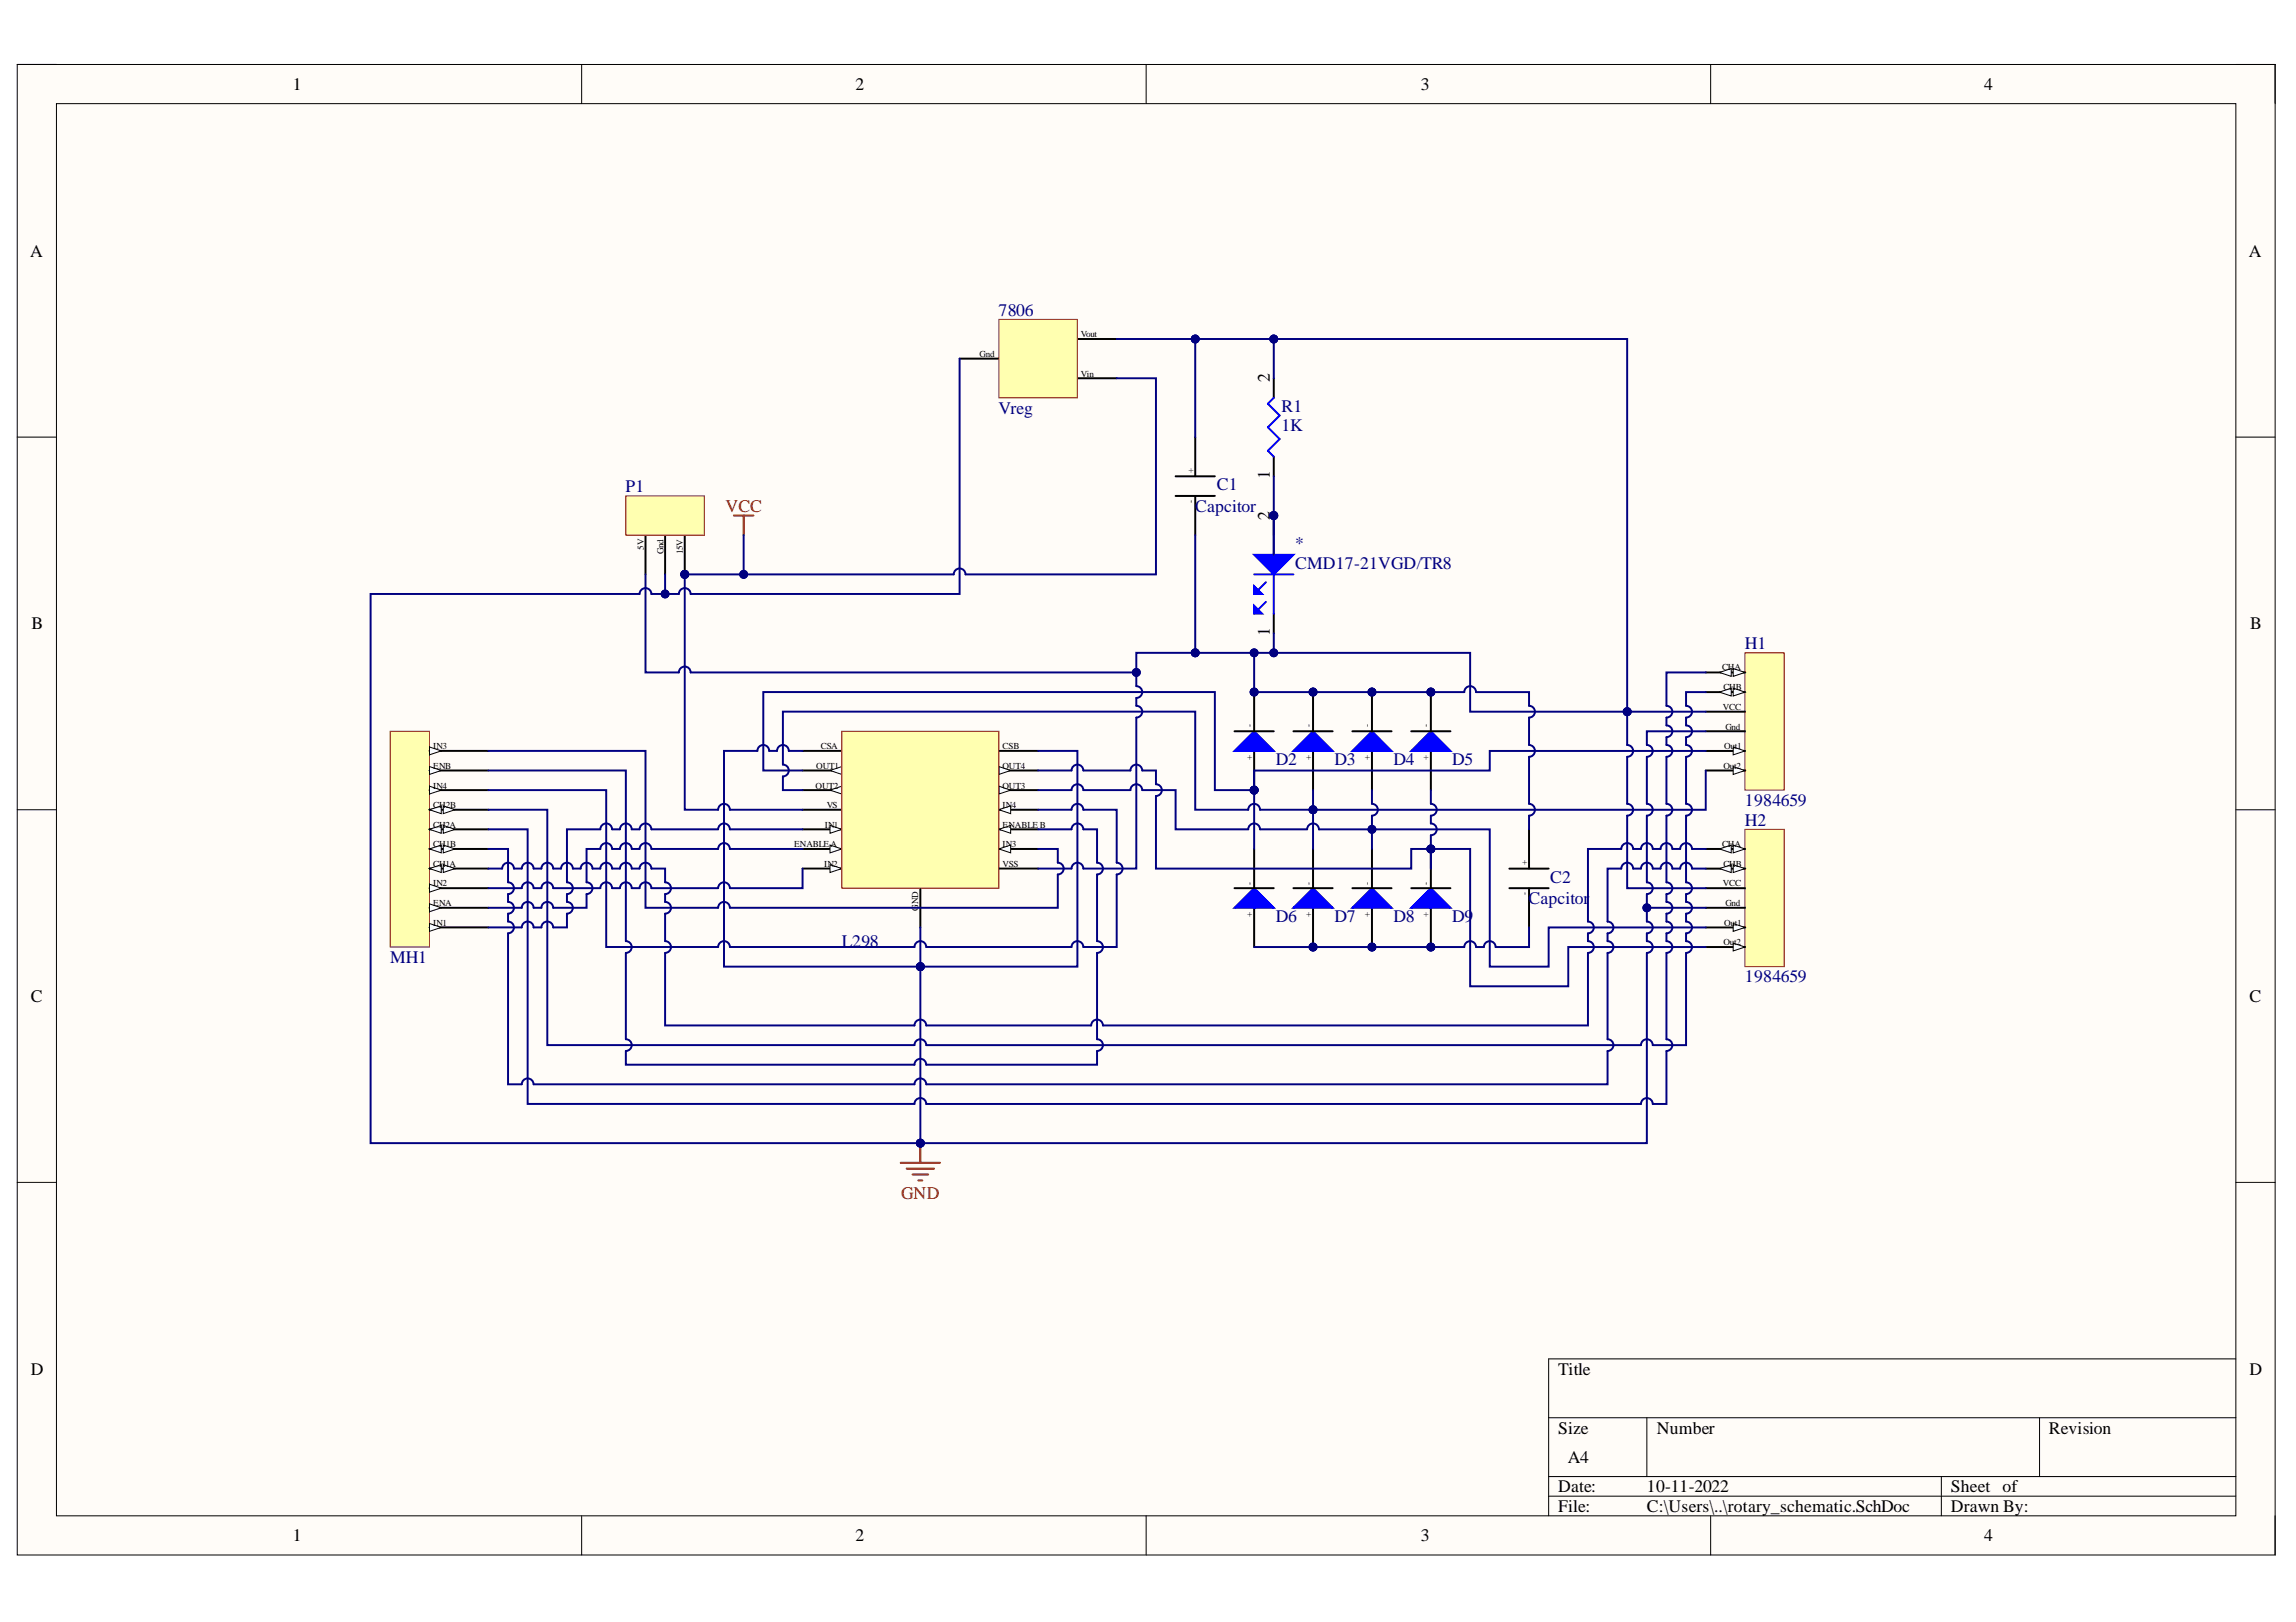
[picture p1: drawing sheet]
<svg xmlns="http://www.w3.org/2000/svg" width="297mm" height="210mm" viewBox="0 0 297 210" stroke-linecap="round" stroke-linejoin="round" font-family="sans-serif">
<defs><g id="words">
<g font-size="2.3">
<text x="37.9" y="11.6">1</text>
<text x="110.7" y="11.6">2</text>
<text x="183.8" y="11.6">3</text>
<text x="256.7" y="11.6">4</text>
<text x="3.9" y="33.3">A</text>
<text x="290.9" y="33.3">A</text>
<text x="164.3" y="49.4" transform="rotate(-90 164.3 49.4)">2</text>
<text x="164.3" y="62" transform="rotate(-90 164.3 62)">1</text>
<text x="164.3" y="67.2" transform="rotate(-90 164.3 67.2)">2</text>
<text x="4.1" y="81.4">B</text>
<text x="164.3" y="82.3" transform="rotate(-90 164.3 82.3)">1</text>
<text x="291.1" y="81.4">B</text>
<text x="4" y="129.7">C</text>
<text x="291" y="129.7">C</text>
<text x="4" y="177.9">D</text>
<text x="201.6" y="177.9">Title</text>
<text x="291" y="177.9">D</text>
<text x="201.6" y="185.5">Size</text>
<text x="214.3" y="185.5">Number</text>
<text x="265.1" y="185.5">Revision</text>
<text x="202.8" y="189.3">A4</text>
<text x="201.6" y="193.1">Date:</text>
<text x="201.6" y="195.7">File:</text>
<text x="213.1" y="193.1">10-11-2022</text>
<text x="213.1" y="195.7">C:\Users\..\rotary_schematic.SchDoc</text>
<text x="252.4" y="193.1">Sheet of</text>
<text x="252.4" y="195.7">Drawn By:</text>
<text x="37.9" y="199.5">1</text>
<text x="110.7" y="199.5">2</text>
<text x="183.8" y="199.5">3</text>
<text x="256.7" y="199.5">4</text>
</g>
<g font-size="2.3" fill="#000080">
<text x="129.2" y="40.9">7806</text>
<text x="129.2" y="53.6">Vreg</text>
<text x="165.8" y="53.3">R1</text>
<text x="165.8" y="55.8">1K</text>
<text x="80.9" y="63.7">P1</text>
<text x="157.4" y="63.4">C1</text>
<text x="154.6" y="66.2">Capcitor</text>
<text x="167.6" y="71">*</text>
<text x="167.6" y="73.6">CMD17-21VGD/TR8</text>
<text x="225.7" y="84">H1</text>
<text x="165" y="99">D2</text>
<text x="172.7" y="99">D3</text>
<text x="180.3" y="99">D4</text>
<text x="187.9" y="99">D5</text>
<text x="225.7" y="104.3">1984659</text>
<text x="225.7" y="106.9">H2</text>
<text x="165" y="119.3">D6</text>
<text x="172.7" y="119.3">D7</text>
<text x="180.3" y="119.3">D8</text>
<text x="187.9" y="119.3">D9</text>
<text x="197.8" y="117">Capcitor</text>
<text x="200.6" y="114.2">C2</text>
<text x="50.5" y="124.6">MH1</text>
<text x="108.9" y="122.6">L298</text>
<text x="225.7" y="127.1">1984659</text>
</g>
<g font-size="2.3" fill="#800000">
<text x="93.9" y="66.2">VCC</text>
<text x="116.6" y="155.1">GND</text>
</g>
<g font-size="1.2">
<text x="126.7" y="46.2">Gnd</text>
<text x="139.8" y="43.7">Vout</text>
<text x="139.8" y="48.7">Vin</text>
<text x="154.4" y="65" transform="rotate(-90 154.4 65)">-</text>
<text x="154.4" y="61.2" transform="rotate(-90 154.4 61.2)">+</text>
<text x="83.3" y="71.1" transform="rotate(-90 83.3 71.1)">5V</text>
<text x="85.8" y="71.7" transform="rotate(-90 85.8 71.7)">Gnd</text>
<text x="88.4" y="71.7" transform="rotate(-90 88.4 71.7)">15V</text>
<text x="222.8" y="86.8">CHA</text>
<text x="223" y="89.3">CHB</text>
<text x="162" y="94.1" transform="rotate(-90 162 94.1)">-</text>
<text x="169.6" y="94.1" transform="rotate(-90 169.6 94.1)">-</text>
<text x="177.2" y="94.1" transform="rotate(-90 177.2 94.1)">-</text>
<text x="184.8" y="94.1" transform="rotate(-90 184.8 94.1)">-</text>
<text x="222.9" y="91.8">VCC</text>
<text x="223.2" y="94.4">Gnd</text>
<text x="56.1" y="99.5">ENB</text>
<text x="56.1" y="97">IN3</text>
<text x="105.6" y="99.5">OUT1</text>
<text x="106.2" y="97">CSA</text>
<text x="129.7" y="99.5">OUT4</text>
<text x="129.7" y="97">CSB</text>
<text x="162" y="98.3" transform="rotate(-90 162 98.3)">+</text>
<text x="169.6" y="98.3" transform="rotate(-90 169.6 98.3)">+</text>
<text x="177.2" y="98.3" transform="rotate(-90 177.2 98.3)">+</text>
<text x="184.8" y="98.3" transform="rotate(-90 184.8 98.3)">+</text>
<text x="223" y="99.5">Out2</text>
<text x="223" y="97">Out1</text>
<text x="56.1" y="107.1">CH2A</text>
<text x="56.1" y="104.6">CH2B</text>
<text x="56.1" y="102">IN4</text>
<text x="105.5" y="102">OUT2</text>
<text x="106.7" y="107.1">IN1</text>
<text x="107" y="104.6">VS</text>
<text x="129.7" y="107.1">ENABLE B</text>
<text x="129.7" y="104.6">IN4</text>
<text x="129.7" y="102">OUT3</text>
<text x="56.1" y="112.2">CH1A</text>
<text x="56.1" y="109.7">CH1B</text>
<text x="102.7" y="109.7">ENABLE A</text>
<text x="106.6" y="112.2">IN2</text>
<text x="129.7" y="112.2">VSS</text>
<text x="129.7" y="109.7">IN3</text>
<text x="197.6" y="111.9" transform="rotate(-90 197.6 111.9)">+</text>
<text x="222.8" y="109.7">CHA</text>
<text x="223" y="112.2">CHB</text>
<text x="56.1" y="119.8">IN1</text>
<text x="56.1" y="117.3">ENA</text>
<text x="56.1" y="114.7">IN2</text>
<text x="118.8" y="117.8" transform="rotate(-90 118.8 117.8)">GND</text>
<text x="162" y="118.6" transform="rotate(-90 162 118.6)">+</text>
<text x="162" y="114.5" transform="rotate(-90 162 114.5)">-</text>
<text x="169.6" y="118.6" transform="rotate(-90 169.6 118.6)">+</text>
<text x="169.6" y="114.5" transform="rotate(-90 169.6 114.5)">-</text>
<text x="177.2" y="118.6" transform="rotate(-90 177.2 118.6)">+</text>
<text x="177.2" y="114.5" transform="rotate(-90 177.2 114.5)">-</text>
<text x="184.8" y="118.6" transform="rotate(-90 184.8 118.6)">+</text>
<text x="184.8" y="114.5" transform="rotate(-90 184.8 114.5)">-</text>
<text x="197.6" y="115.8" transform="rotate(-90 197.6 115.8)">-</text>
<text x="222.9" y="114.7">VCC</text>
<text x="223" y="119.8">Out1</text>
<text x="223.2" y="117.3">Gnd</text>
<text x="223" y="122.3">Out2</text>
</g>
</g></defs>
<path d="M2.2 8.3h292.1v192.9h-292.1z" fill-rule="evenodd" fill="#fffcf8"/>
<path d="M2.2 8.3h292.1v192.9h-292.1z" fill="none" stroke="#000" stroke-width=".13"/>
<path d="M7.3 13.4h282v182.8h-282z" fill-rule="evenodd" fill="#fffcf8"/>
<g fill="none" stroke="#000" stroke-width=".13">
<path d="M2.2 8.3h5.1M7.3 13.4h282v182.8h-282zM75.2 8.3v5.1M148.3 8.3v5.1M221.3 8.3v5.1M289.3 8.3h5v5.1M2.2 56.6h5.1M289.3 56.6h5M2.2 104.8h5.1M289.3 104.8h5M2.2 153h5.1M289.3 153h5"/>
<path d="M289.3 175.9h-88.9v20.3M75.2 196.2v5M148.3 196.2v5M200.4 183.5h88.9M200.4 191.1h88.9M200.4 193.6h88.9M213.1 183.5v7.6M221.3 196.2v5M251.2 191.1v5.1M263.9 183.5v7.6M294.3 196.2v5"/>
</g>
<path d="M103.8 97.2h5.1M103.8 99.7h5.1" fill="none" stroke="#000" stroke-width=".25"/>
<path d="M107.4 99.7l1.5-.5v1z" fill="#f8fcff"/>
<path d="M107.4 99.7l1.5-.5v1z" fill="none" stroke="#000" stroke-width=".13"/>
<path d="M103.8 102.2h5.1" fill="none" stroke="#000" stroke-width=".25"/>
<path d="M107.4 102.2l1.5-.5v1.1z" fill="#f8fcff"/>
<path d="M107.4 102.2l1.5-.5v1.1z" fill="none" stroke="#000" stroke-width=".13"/>
<path d="M103.8 104.8h5.1M103.8 107.3h5.1" fill="none" stroke="#000" stroke-width=".25"/>
<path d="M107.4 106.8l1.5 .5-1.5 .5z" fill="#f8fcff"/>
<path d="M107.4 106.8l1.5 .5-1.5 .5z" fill="none" stroke="#000" stroke-width=".13"/>
<path d="M103.8 109.9h5.1" fill="none" stroke="#000" stroke-width=".25"/>
<path d="M107.4 109.4l1.5 .5-1.5 .5z" fill="#f8fcff"/>
<path d="M107.4 109.4l1.5 .5-1.5 .5z" fill="none" stroke="#000" stroke-width=".13"/>
<path d="M103.8 112.4h5.1" fill="none" stroke="#000" stroke-width=".25"/>
<path d="M107.4 111.9l1.5 .5-1.5 .5z" fill="#f8fcff"/>
<path d="M107.4 111.9l1.5 .5-1.5 .5z" fill="none" stroke="#000" stroke-width=".13"/>
<path d="M119.1 114.9v5.1M129.2 112.4h5.1M129.2 109.9h5.1" fill="none" stroke="#000" stroke-width=".25"/>
<path d="M129.2 109.9l1.6-.5v1z" fill="#f8fcff"/>
<path d="M129.2 109.9l1.6-.5v1z" fill="none" stroke="#000" stroke-width=".13"/>
<path d="M129.2 107.3h5.1" fill="none" stroke="#000" stroke-width=".25"/>
<path d="M129.2 107.3l1.6-.5v1z" fill="#f8fcff"/>
<path d="M129.2 107.3l1.6-.5v1z" fill="none" stroke="#000" stroke-width=".13"/>
<path d="M129.2 104.8h5.1" fill="none" stroke="#000" stroke-width=".25"/>
<path d="M129.2 104.8l1.6-.5v1z" fill="#f8fcff"/>
<path d="M129.2 104.8l1.6-.5v1z" fill="none" stroke="#000" stroke-width=".13"/>
<path d="M129.2 102.2h5.1" fill="none" stroke="#000" stroke-width=".25"/>
<path d="M129.2 101.7l1.6 .5-1.6 .6z" fill="#f8fcff"/>
<path d="M129.2 101.7l1.6 .5-1.6 .6z" fill="none" stroke="#000" stroke-width=".13"/>
<path d="M129.2 99.7h5.1" fill="none" stroke="#000" stroke-width=".25"/>
<path d="M129.2 99.2l1.6 .5-1.6 .5z" fill="#f8fcff"/>
<path d="M129.2 99.2l1.6 .5-1.6 .5z" fill="none" stroke="#000" stroke-width=".13"/>
<path d="M129.2 97.2h5.1" fill="none" stroke="#000" stroke-width=".25"/>
<path d="M108.9 94.6h20.3v20.3h-20.3z" fill-rule="evenodd" fill="#ffffb0"/>
<path d="M108.9 94.6h20.3v20.3h-20.3z" fill="none" stroke="#800000" stroke-width=".13"/>
<path d="M225.7 84.5h5.1v17.7h-5.1z" fill-rule="evenodd" fill="#ffffb0"/>
<path d="M225.7 84.5h5.1v17.7h-5.1z" fill="none" stroke="#800000" stroke-width=".13"/>
<path d="M220.7 87h5" fill="none" stroke="#000" stroke-width=".25"/>
<path d="M224.2 86.5l1.5 .5-1.5 .5z" fill="#f8fcff"/>
<path d="M224.2 86.5l1.5 .5-1.5 .5z" fill="none" stroke="#000" stroke-width=".13"/>
<path d="M222.5 87l1.5-.5v1z" fill="#f8fcff"/>
<path d="M222.5 87l1.5-.5v1z" fill="none" stroke="#000" stroke-width=".13"/>
<path d="M220.7 89.6h5" fill="none" stroke="#000" stroke-width=".25"/>
<path d="M224.2 89l1.5 .6-1.5 .5z" fill="#f8fcff"/>
<path d="M224.2 89l1.5 .6-1.5 .5z" fill="none" stroke="#000" stroke-width=".13"/>
<path d="M222.5 89.6l1.5-.6v1.1z" fill="#f8fcff"/>
<path d="M222.5 89.6l1.5-.6v1.1z" fill="none" stroke="#000" stroke-width=".13"/>
<path d="M220.7 92.1h5M220.7 94.6h5M220.7 97.2h5" fill="none" stroke="#000" stroke-width=".25"/>
<path d="M224.2 96.7l1.5 .5-1.5 .5z" fill="#f8fcff"/>
<path d="M224.2 96.7l1.5 .5-1.5 .5z" fill="none" stroke="#000" stroke-width=".13"/>
<path d="M220.7 99.7h5" fill="none" stroke="#000" stroke-width=".25"/>
<path d="M224.2 99.2l1.5 .5-1.5 .5z" fill="#f8fcff"/>
<path d="M224.2 99.2l1.5 .5-1.5 .5z" fill="none" stroke="#000" stroke-width=".13"/>
<path d="M154.6 56.6v5M152.1 61.6h5.1M152.1 64.2h5.1M154.6 64.2v5.1" fill="none" stroke="#000" stroke-width=".25"/>
<path d="M50.5 94.6h5.1v28h-5.1z" fill-rule="evenodd" fill="#ffffb0"/>
<path d="M50.5 94.6h5.1v28h-5.1z" fill="none" stroke="#800000" stroke-width=".13"/>
<path d="M55.6 120h7.6" fill="none" stroke="#000" stroke-width=".25"/>
<path d="M55.6 119.5l1.5 .5-1.5 .5z" fill="#f8fcff"/>
<path d="M55.6 119.5l1.5 .5-1.5 .5z" fill="none" stroke="#000" stroke-width=".13"/>
<path d="M55.6 117.5h7.6" fill="none" stroke="#000" stroke-width=".25"/>
<path d="M55.6 117l1.5 .5-1.5 .5z" fill="#f8fcff"/>
<path d="M55.6 117l1.5 .5-1.5 .5z" fill="none" stroke="#000" stroke-width=".13"/>
<path d="M55.6 114.9h7.6" fill="none" stroke="#000" stroke-width=".25"/>
<path d="M55.6 114.4l1.5 .5-1.5 .5z" fill="#f8fcff"/>
<path d="M55.6 114.4l1.5 .5-1.5 .5z" fill="none" stroke="#000" stroke-width=".13"/>
<path d="M55.6 112.4h7.6" fill="none" stroke="#000" stroke-width=".25"/>
<path d="M55.6 112.4l1.5-.5v1z" fill="#f8fcff"/>
<path d="M55.6 112.4l1.5-.5v1z" fill="none" stroke="#000" stroke-width=".13"/>
<path d="M57.3 111.9l1.6 .5-1.6 .5z" fill="#f8fcff"/>
<path d="M57.3 111.9l1.6 .5-1.6 .5z" fill="none" stroke="#000" stroke-width=".13"/>
<path d="M55.6 109.9h7.6" fill="none" stroke="#000" stroke-width=".25"/>
<path d="M55.6 109.9l1.5-.5v1z" fill="#f8fcff"/>
<path d="M55.6 109.9l1.5-.5v1z" fill="none" stroke="#000" stroke-width=".13"/>
<path d="M57.3 109.4l1.6 .5-1.6 .5z" fill="#f8fcff"/>
<path d="M57.3 109.4l1.6 .5-1.6 .5z" fill="none" stroke="#000" stroke-width=".13"/>
<path d="M55.6 107.3h7.6" fill="none" stroke="#000" stroke-width=".25"/>
<path d="M55.6 107.3l1.5-.5v1z" fill="#f8fcff"/>
<path d="M55.6 107.3l1.5-.5v1z" fill="none" stroke="#000" stroke-width=".13"/>
<path d="M57.3 106.8l1.6 .5-1.6 .5z" fill="#f8fcff"/>
<path d="M57.3 106.8l1.6 .5-1.6 .5z" fill="none" stroke="#000" stroke-width=".13"/>
<path d="M55.6 104.8h7.6" fill="none" stroke="#000" stroke-width=".25"/>
<path d="M55.6 104.8l1.5-.5v1z" fill="#f8fcff"/>
<path d="M55.6 104.8l1.5-.5v1z" fill="none" stroke="#000" stroke-width=".13"/>
<path d="M57.3 104.3l1.6 .5-1.6 .5z" fill="#f8fcff"/>
<path d="M57.3 104.3l1.6 .5-1.6 .5z" fill="none" stroke="#000" stroke-width=".13"/>
<path d="M55.6 102.2h7.6" fill="none" stroke="#000" stroke-width=".25"/>
<path d="M55.6 101.7l1.5 .5-1.5 .6z" fill="#f8fcff"/>
<path d="M55.6 101.7l1.5 .5-1.5 .6z" fill="none" stroke="#000" stroke-width=".13"/>
<path d="M55.6 99.7h7.6" fill="none" stroke="#000" stroke-width=".25"/>
<path d="M55.6 99.2l1.5 .5-1.5 .5z" fill="#f8fcff"/>
<path d="M55.6 99.2l1.5 .5-1.5 .5z" fill="none" stroke="#000" stroke-width=".13"/>
<path d="M55.6 97.2h7.6" fill="none" stroke="#000" stroke-width=".25"/>
<path d="M55.6 96.7l1.5 .5-1.5 .5z" fill="#f8fcff"/>
<path d="M55.6 96.7l1.5 .5-1.5 .5z" fill="none" stroke="#000" stroke-width=".13"/>
<path d="M164.8 48.9v2.6M164.8 59.1v2.5" fill="none" stroke="#000" stroke-width=".25"/>
<path d="M164.8 51.5l-.8 .7 1.5 1.6-1.5 1.5 1.5 1.5-1.5 1.5 .8 .8" fill="none" stroke="#00f" stroke-width=".25"/>
<path d="M225.7 107.3h5.1v17.8h-5.1z" fill-rule="evenodd" fill="#ffffb0"/>
<path d="M225.7 107.3h5.1v17.8h-5.1z" fill="none" stroke="#800000" stroke-width=".13"/>
<path d="M220.7 109.9h5" fill="none" stroke="#000" stroke-width=".25"/>
<path d="M224.2 109.4l1.5 .5-1.5 .5z" fill="#f8fcff"/>
<path d="M224.2 109.4l1.5 .5-1.5 .5z" fill="none" stroke="#000" stroke-width=".13"/>
<path d="M222.5 109.9l1.5-.5v1z" fill="#f8fcff"/>
<path d="M222.5 109.9l1.5-.5v1z" fill="none" stroke="#000" stroke-width=".13"/>
<path d="M220.7 112.4h5" fill="none" stroke="#000" stroke-width=".25"/>
<path d="M224.2 111.9l1.5 .5-1.5 .5z" fill="#f8fcff"/>
<path d="M224.2 111.9l1.5 .5-1.5 .5z" fill="none" stroke="#000" stroke-width=".13"/>
<path d="M222.5 112.4l1.5-.5v1z" fill="#f8fcff"/>
<path d="M222.5 112.4l1.5-.5v1z" fill="none" stroke="#000" stroke-width=".13"/>
<path d="M220.7 114.9h5M220.7 117.5h5M220.7 120h5" fill="none" stroke="#000" stroke-width=".25"/>
<path d="M224.2 119.5l1.5 .5-1.5 .5z" fill="#f8fcff"/>
<path d="M224.2 119.5l1.5 .5-1.5 .5z" fill="none" stroke="#000" stroke-width=".13"/>
<path d="M220.7 122.6h5" fill="none" stroke="#000" stroke-width=".25"/>
<path d="M224.2 122l1.5 .6-1.5 .5z" fill="#f8fcff"/>
<path d="M224.2 122l1.5 .6-1.5 .5z" fill="none" stroke="#000" stroke-width=".13"/>
<path d="M195.3 112.4h5.1M195.3 114.9h5.1M197.8 107.3v5.1M197.8 114.9v5.1" fill="none" stroke="#000" stroke-width=".25"/>
<circle cx="169.9" cy="89.6" r=".51" fill="#000080"/>
<circle cx="169.9" cy="89.6" r=".51" fill="none" stroke="#000080" stroke-width=".13"/>
<path d="M169.9 97.2v5" fill="none" stroke="#000" stroke-width=".25"/>
<path d="M167.3 97.2l2.6-2.6 2.5 2.6z" fill="#00f"/>
<path d="M167.3 97.2l2.6-2.6 2.5 2.6z" fill="none" stroke="#00f" stroke-width=".25"/>
<path d="M169.9 89.6v5" fill="none" stroke="#000" stroke-width=".25"/>
<circle cx="169.9" cy="89.6" r=".51" fill="#000080"/>
<circle cx="169.9" cy="89.6" r=".51" fill="none" stroke="#000080" stroke-width=".13"/>
<path d="M167.3 94.6h5.1" fill="none" stroke="#000" stroke-width=".25"/>
<circle cx="177.5" cy="89.6" r=".51" fill="#000080"/>
<circle cx="177.5" cy="89.6" r=".51" fill="none" stroke="#000080" stroke-width=".13"/>
<path d="M177.5 97.2v5" fill="none" stroke="#000" stroke-width=".25"/>
<path d="M177.5 94.6l2.5 2.6h-5z" fill="#00f"/>
<path d="M177.5 94.6l2.5 2.6h-5z" fill="none" stroke="#00f" stroke-width=".25"/>
<path d="M177.5 89.6v5" fill="none" stroke="#000" stroke-width=".25"/>
<circle cx="177.5" cy="89.6" r=".51" fill="#000080"/>
<circle cx="177.5" cy="89.6" r=".51" fill="none" stroke="#000080" stroke-width=".13"/>
<path d="M175 94.6h5" fill="none" stroke="#000" stroke-width=".25"/>
<circle cx="185.1" cy="89.6" r=".51" fill="#000080"/>
<circle cx="185.1" cy="89.6" r=".51" fill="none" stroke="#000080" stroke-width=".13"/>
<path d="M185.1 97.2v5" fill="none" stroke="#000" stroke-width=".25"/>
<path d="M185.1 94.6l2.5 2.6h-5z" fill="#00f"/>
<path d="M185.1 94.6l2.5 2.6h-5z" fill="none" stroke="#00f" stroke-width=".25"/>
<path d="M185.1 89.6v5" fill="none" stroke="#000" stroke-width=".25"/>
<circle cx="185.1" cy="89.6" r=".51" fill="#000080"/>
<circle cx="185.1" cy="89.6" r=".51" fill="none" stroke="#000080" stroke-width=".13"/>
<path d="M182.6 94.6h5M162.3 117.5v5.1" fill="none" stroke="#000" stroke-width=".25"/>
<path d="M159.7 117.5l2.6-2.6 2.5 2.6z" fill="#00f"/>
<path d="M159.7 117.5l2.6-2.6 2.5 2.6z" fill="none" stroke="#00f" stroke-width=".25"/>
<path d="M159.7 114.9h5.1M162.3 109.9v5" fill="none" stroke="#000" stroke-width=".25"/>
<circle cx="169.9" cy="122.6" r=".51" fill="#000080"/>
<circle cx="169.9" cy="122.6" r=".51" fill="none" stroke="#000080" stroke-width=".13"/>
<path d="M169.9 117.5v5.1" fill="none" stroke="#000" stroke-width=".25"/>
<circle cx="169.9" cy="122.6" r=".51" fill="#000080"/>
<circle cx="169.9" cy="122.6" r=".51" fill="none" stroke="#000080" stroke-width=".13"/>
<path d="M167.3 117.5l2.6-2.6 2.5 2.6z" fill="#00f"/>
<path d="M167.3 117.5l2.6-2.6 2.5 2.6z" fill="none" stroke="#00f" stroke-width=".25"/>
<path d="M167.3 114.9h5.1M169.9 109.9v5" fill="none" stroke="#000" stroke-width=".25"/>
<circle cx="177.5" cy="122.6" r=".51" fill="#000080"/>
<circle cx="177.5" cy="122.6" r=".51" fill="none" stroke="#000080" stroke-width=".13"/>
<path d="M177.5 117.5v5.1" fill="none" stroke="#000" stroke-width=".25"/>
<circle cx="177.5" cy="122.6" r=".51" fill="#000080"/>
<circle cx="177.5" cy="122.6" r=".51" fill="none" stroke="#000080" stroke-width=".13"/>
<path d="M175 117.5l2.5-2.6 2.5 2.6z" fill="#00f"/>
<path d="M175 117.5l2.5-2.6 2.5 2.6z" fill="none" stroke="#00f" stroke-width=".25"/>
<path d="M175 114.9h5M177.5 109.9v5" fill="none" stroke="#000" stroke-width=".25"/>
<circle cx="185.1" cy="122.6" r=".51" fill="#000080"/>
<circle cx="185.1" cy="122.6" r=".51" fill="none" stroke="#000080" stroke-width=".13"/>
<circle cx="185.1" cy="109.9" r=".51" fill="#000080"/>
<circle cx="185.1" cy="109.9" r=".51" fill="none" stroke="#000080" stroke-width=".13"/>
<path d="M185.1 117.5v5.1" fill="none" stroke="#000" stroke-width=".25"/>
<circle cx="185.1" cy="122.6" r=".51" fill="#000080"/>
<circle cx="185.1" cy="122.6" r=".51" fill="none" stroke="#000080" stroke-width=".13"/>
<path d="M182.6 117.5l2.5-2.6 2.5 2.6z" fill="#00f"/>
<path d="M182.6 117.5l2.5-2.6 2.5 2.6z" fill="none" stroke="#00f" stroke-width=".25"/>
<path d="M185.1 109.9v5" fill="none" stroke="#000" stroke-width=".25"/>
<circle cx="185.1" cy="109.9" r=".51" fill="#000080"/>
<circle cx="185.1" cy="109.9" r=".51" fill="none" stroke="#000080" stroke-width=".13"/>
<path d="M182.6 114.9h5" fill="none" stroke="#000" stroke-width=".25"/>
<circle cx="162.2" cy="102.2" r=".51" fill="#000080"/>
<circle cx="162.2" cy="102.2" r=".51" fill="none" stroke="#000080" stroke-width=".13"/>
<circle cx="162.2" cy="89.6" r=".51" fill="#000080"/>
<circle cx="162.2" cy="89.6" r=".51" fill="none" stroke="#000080" stroke-width=".13"/>
<path d="M162.3 97.2v5" fill="none" stroke="#000" stroke-width=".25"/>
<circle cx="162.2" cy="102.2" r=".51" fill="#000080"/>
<circle cx="162.2" cy="102.2" r=".51" fill="none" stroke="#000080" stroke-width=".13"/>
<path d="M159.7 97.2l2.6-2.6 2.5 2.6z" fill="#00f"/>
<path d="M159.7 97.2l2.6-2.6 2.5 2.6z" fill="none" stroke="#00f" stroke-width=".25"/>
<path d="M162.3 89.6v5" fill="none" stroke="#000" stroke-width=".25"/>
<circle cx="162.2" cy="89.6" r=".51" fill="#000080"/>
<circle cx="162.2" cy="89.6" r=".51" fill="none" stroke="#000080" stroke-width=".13"/>
<path d="M159.7 94.6h5.1" fill="none" stroke="#000" stroke-width=".25"/>
<circle cx="164.8" cy="66.7" r=".51" fill="#000080"/>
<circle cx="164.8" cy="66.7" r=".51" fill="none" stroke="#000080" stroke-width=".13"/>
<path d="M164.8 66.7v2.6M164.8 79.4v2.5" fill="none" stroke="#000" stroke-width=".25"/>
<circle cx="164.8" cy="66.7" r=".51" fill="#000080"/>
<circle cx="164.8" cy="66.7" r=".51" fill="none" stroke="#000080" stroke-width=".13"/>
<path d="M162.3 74.3h5M163.8 75.3l-1.5 1.6M164.8 69.3v2.5M164.8 74.3v5.1" fill="none" stroke="#00f" stroke-width=".25"/>
<path d="M162.3 71.8h5l-2.5 2.5z" fill="#00f"/>
<path d="M162.3 71.8h5l-2.5 2.5z" fill="none" stroke="#00f" stroke-width=".25"/>
<path d="M162.3 75.9l1 1h-1z" fill="#00f"/>
<path d="M162.3 75.9l1 1h-1zM163.8 77.9l-1.5 1.5" fill="none" stroke="#00f" stroke-width=".25"/>
<path d="M162.3 78.4l1 1h-1z" fill="#00f"/>
<path d="M162.3 78.4l1 1h-1z" fill="none" stroke="#00f" stroke-width=".25"/>
<circle cx="88.6" cy="74.3" r=".51" fill="#000080"/>
<circle cx="88.6" cy="74.3" r=".51" fill="none" stroke="#000080" stroke-width=".13"/>
<path d="M83.5 69.3v5M86 69.3v5M88.6 69.3v5" fill="none" stroke="#000" stroke-width=".25"/>
<circle cx="88.6" cy="74.3" r=".51" fill="#000080"/>
<circle cx="88.6" cy="74.3" r=".51" fill="none" stroke="#000080" stroke-width=".13"/>
<path d="M81 64.2h10.1v5.1h-10.1z" fill-rule="evenodd" fill="#ffffb0"/>
<path d="M81 64.2h10.1v5.1h-10.1z" fill="none" stroke="#800000" stroke-width=".13"/>
<path d="M116.5 150.5h5.1M117.3 151.2h3.5M118.1 152h2M118.8 152.8h.5M119.1 147.9v2.6" fill="none" stroke="#800000" stroke-width=".25"/>
<circle cx="119.1" cy="147.9" r=".51" fill="#000080"/>
<circle cx="119.1" cy="147.9" r=".51" fill="none" stroke="#000080" stroke-width=".13"/>
<path d="M94.9 66.7h2.6M96.2 66.7v2.6" fill="none" stroke="#800000" stroke-width=".25"/>
<path d="M124.1 46.4h5.1M139.4 43.9h5.1M139.4 48.9h5.1" fill="none" stroke="#000" stroke-width=".25"/>
<path d="M129.2 41.3h10.2v10.2h-10.2z" fill-rule="evenodd" fill="#ffffb0"/>
<path d="M129.2 41.3h10.2v10.2h-10.2z" fill="none" stroke="#800000" stroke-width=".13"/>
<path d="M164.8 66.7v5.1" fill="none" stroke="#000080" stroke-width=".25"/>
<circle cx="164.8" cy="66.7" r=".51" fill="#000080"/>
<circle cx="164.8" cy="66.7" r=".51" fill="none" stroke="#000080" stroke-width=".13"/>
<path d="M162.3 102.2v7.7" fill="none" stroke="#000080" stroke-width=".25"/>
<circle cx="162.2" cy="102.2" r=".51" fill="#000080"/>
<circle cx="162.2" cy="102.2" r=".51" fill="none" stroke="#000080" stroke-width=".13"/>
<path d="M169.9 104.8v5.1" fill="none" stroke="#000080" stroke-width=".25"/>
<circle cx="169.9" cy="104.8" r=".51" fill="#000080"/>
<circle cx="169.9" cy="104.8" r=".51" fill="none" stroke="#000080" stroke-width=".13"/>
<path d="M220.7 99.7v5.1h-50.8v-2.6" fill="none" stroke="#000080" stroke-width=".25"/>
<circle cx="169.9" cy="104.8" r=".51" fill="#000080"/>
<circle cx="169.9" cy="104.8" r=".51" fill="none" stroke="#000080" stroke-width=".13"/>
<path d="M220.7 97.2h-28v2.5h-30.4v2.5" fill="none" stroke="#000080" stroke-width=".25"/>
<circle cx="162.2" cy="102.2" r=".51" fill="#000080"/>
<circle cx="162.2" cy="102.2" r=".51" fill="none" stroke="#000080" stroke-width=".13"/>
<path d="M103.8 99.7h-5.1v-10.1h58.5v12.6h5.1" fill="none" stroke="#000080" stroke-width=".25"/>
<circle cx="162.2" cy="102.2" r=".51" fill="#000080"/>
<circle cx="162.2" cy="102.2" r=".51" fill="none" stroke="#000080" stroke-width=".13"/>
<path d="M103.8 102.2h-2.5v-1.7a.76 .76 0 0 0 .7-.8 .76 .76 0 0 0-.7-.8v-6.8h53.3v12.7h6.9a.76 .76 0 0 1 .7-.8 .76 .76 0 0 1 .8 .8h6.9" fill="none" stroke="#000080" stroke-width=".25"/>
<circle cx="169.9" cy="104.8" r=".51" fill="#000080"/>
<circle cx="169.9" cy="104.8" r=".51" fill="none" stroke="#000080" stroke-width=".13"/>
<path d="M134.3 97.2h5.1v27.9h-20.3" fill="none" stroke="#000080" stroke-width=".25"/>
<circle cx="119.1" cy="125.1" r=".51" fill="#000080"/>
<circle cx="119.1" cy="125.1" r=".51" fill="none" stroke="#000080" stroke-width=".13"/>
<path d="M103.8 97.2h-1.8a.76 .76 0 0 0-.7-.8 .76 .76 0 0 0-.8 .8h-1a.76 .76 0 0 0-.8-.8 .76 .76 0 0 0-.7 .8h-4.3v27.9h25.4" fill="none" stroke="#000080" stroke-width=".25"/>
<circle cx="119.1" cy="125.1" r=".51" fill="#000080"/>
<circle cx="119.1" cy="125.1" r=".51" fill="none" stroke="#000080" stroke-width=".13"/>
<path d="M119.1 120v5.1" fill="none" stroke="#000080" stroke-width=".25"/>
<circle cx="119.1" cy="125.1" r=".51" fill="#000080"/>
<circle cx="119.1" cy="125.1" r=".51" fill="none" stroke="#000080" stroke-width=".13"/>
<path d="M154.6 69.3v15.2" fill="none" stroke="#000080" stroke-width=".25"/>
<circle cx="154.6" cy="84.5" r=".51" fill="#000080"/>
<circle cx="154.6" cy="84.5" r=".51" fill="none" stroke="#000080" stroke-width=".13"/>
<path d="M154.6 84.5h-7.6v4.3a.76 .76 0 0 1 .8 .8 .76 .76 0 0 1-.8 .7v1a.76 .76 0 0 1 .8 .8 .76 .76 0 0 1-.8 .8v19.5h-6.8a.76 .76 0 0 0-.8-.8 .76 .76 0 0 0-.8 .8h-4.3" fill="none" stroke="#000080" stroke-width=".25"/>
<circle cx="147" cy="87" r=".51" fill="#000080"/>
<circle cx="147" cy="87" r=".51" fill="none" stroke="#000080" stroke-width=".13"/>
<circle cx="154.6" cy="84.5" r=".51" fill="#000080"/>
<circle cx="154.6" cy="84.5" r=".51" fill="none" stroke="#000080" stroke-width=".13"/>
<path d="M164.8 81.9v2.6" fill="none" stroke="#000080" stroke-width=".25"/>
<circle cx="164.8" cy="84.5" r=".51" fill="#000080"/>
<circle cx="164.8" cy="84.5" r=".51" fill="none" stroke="#000080" stroke-width=".13"/>
<path d="M177.5 102.2v1.8a.77 .77 0 0 1 .8 .8 .77 .77 0 0 1-.8 .8v1.7h15.2v17.8h7.7v-5.1h20.3" fill="none" stroke="#000080" stroke-width=".25"/>
<circle cx="177.5" cy="107.3" r=".51" fill="#000080"/>
<circle cx="177.5" cy="107.3" r=".51" fill="none" stroke="#000080" stroke-width=".13"/>
<path d="M210.5 92.1v4.3a.77 .77 0 0 1 .8 .8 .77 .77 0 0 1-.8 .7v6.1a.77 .77 0 0 1 .8 .8 .77 .77 0 0 1-.8 .8v9.3h10.2" fill="none" stroke="#000080" stroke-width=".25"/>
<circle cx="210.5" cy="92.1" r=".51" fill="#000080"/>
<circle cx="210.5" cy="92.1" r=".51" fill="none" stroke="#000080" stroke-width=".13"/>
<path d="M119.1 125.1v22.8" fill="none" stroke="#000080" stroke-width=".25"/>
<circle cx="119.1" cy="125.1" r=".51" fill="#000080"/>
<circle cx="119.1" cy="125.1" r=".51" fill="none" stroke="#000080" stroke-width=".13"/>
<circle cx="119.1" cy="147.9" r=".51" fill="#000080"/>
<circle cx="119.1" cy="147.9" r=".51" fill="none" stroke="#000080" stroke-width=".13"/>
<path d="M134.3 102.2h4.3a.76 .76 0 0 1 .8-.7 .76 .76 0 0 1 .8 .7h6a.76 .76 0 0 1 .8-.7 .76 .76 0 0 1 .8 .7h4.3v5.1h9.4a.76 .76 0 0 1 .7-.7 .76 .76 0 0 1 .8 .7h6.1a.76 .76 0 0 1 .8-.7 .76 .76 0 0 1 .7 .7h6.9v2.6" fill="none" stroke="#000080" stroke-width=".25"/>
<circle cx="177.5" cy="107.3" r=".51" fill="#000080"/>
<circle cx="177.5" cy="107.3" r=".51" fill="none" stroke="#000080" stroke-width=".13"/>
<path d="M134.3 99.7h4.3a.76 .76 0 0 1 .8-.8 .76 .76 0 0 1 .8 .8h6a.76 .76 0 0 1 .8-.8 .76 .76 0 0 1 .8 .8h1.7v1.8a.76 .76 0 0 1 .8 .7 .76 .76 0 0 1-.8 .8v9.4h33.1v-2.5h7.6v17.7h12.7v-5h17.8" fill="none" stroke="#000080" stroke-width=".25"/>
<circle cx="185.1" cy="109.9" r=".51" fill="#000080"/>
<circle cx="185.1" cy="109.9" r=".51" fill="none" stroke="#000080" stroke-width=".13"/>
<path d="M162.3 84.5h27.9v7.6h30.5" fill="none" stroke="#000080" stroke-width=".25"/>
<circle cx="162.2" cy="84.5" r=".51" fill="#000080"/>
<circle cx="162.2" cy="84.5" r=".51" fill="none" stroke="#000080" stroke-width=".13"/>
<circle cx="164.8" cy="84.5" r=".51" fill="#000080"/>
<circle cx="164.8" cy="84.5" r=".51" fill="none" stroke="#000080" stroke-width=".13"/>
<circle cx="210.5" cy="92.1" r=".51" fill="#000080"/>
<circle cx="210.5" cy="92.1" r=".51" fill="none" stroke="#000080" stroke-width=".13"/>
<path d="M185.1 102.2v1.8a.77 .77 0 0 1 .8 .8 .77 .77 0 0 1-.8 .8v1a.76 .76 0 0 1 .8 .7 .76 .76 0 0 1-.8 .8v4.3" fill="none" stroke="#000080" stroke-width=".25"/>
<circle cx="185.1" cy="109.9" r=".51" fill="#000080"/>
<circle cx="185.1" cy="109.9" r=".51" fill="none" stroke="#000080" stroke-width=".13"/>
<path d="M88.6 74.3v30.5h4.3a.76 .76 0 0 1 .8-.8 .76 .76 0 0 1 .7 .8h9.4" fill="none" stroke="#000080" stroke-width=".25"/>
<circle cx="88.6" cy="74.3" r=".51" fill="#000080"/>
<circle cx="88.6" cy="74.3" r=".51" fill="none" stroke="#000080" stroke-width=".13"/>
<path d="M83.5 74.3v12.7h4.3a.76 .76 0 0 1 .8-.7 .76 .76 0 0 1 .7 .7h57.7" fill="none" stroke="#000080" stroke-width=".25"/>
<circle cx="147" cy="87" r=".51" fill="#000080"/>
<circle cx="147" cy="87" r=".51" fill="none" stroke="#000080" stroke-width=".13"/>
<path d="M197.8 120v2.6h-4.3a.76 .76 0 0 0-.8-.8 .76 .76 0 0 0-.7 .8h-1a.76 .76 0 0 0-.8-.8 .76 .76 0 0 0-.8 .8h-27.1" fill="none" stroke="#000080" stroke-width=".25"/>
<circle cx="169.9" cy="122.6" r=".51" fill="#000080"/>
<circle cx="169.9" cy="122.6" r=".51" fill="none" stroke="#000080" stroke-width=".13"/>
<circle cx="177.5" cy="122.6" r=".51" fill="#000080"/>
<circle cx="177.5" cy="122.6" r=".51" fill="none" stroke="#000080" stroke-width=".13"/>
<circle cx="185.1" cy="122.6" r=".51" fill="#000080"/>
<circle cx="185.1" cy="122.6" r=".51" fill="none" stroke="#000080" stroke-width=".13"/>
<path d="M154.6 84.5h7.7v5.1h27.1a.76 .76 0 0 1 .8-.8 .76 .76 0 0 1 .8 .8h6.8v1.7a.76 .76 0 0 1 .8 .8 .76 .76 0 0 1-.8 .8v3.5a.77 .77 0 0 1 .8 .8 .77 .77 0 0 1-.8 .7v6.1a.77 .77 0 0 1 .8 .8 .77 .77 0 0 1-.8 .8v1.7" fill="none" stroke="#000080" stroke-width=".25"/>
<circle cx="185.1" cy="89.6" r=".51" fill="#000080"/>
<circle cx="185.1" cy="89.6" r=".51" fill="none" stroke="#000080" stroke-width=".13"/>
<circle cx="177.5" cy="89.6" r=".51" fill="#000080"/>
<circle cx="177.5" cy="89.6" r=".51" fill="none" stroke="#000080" stroke-width=".13"/>
<circle cx="169.9" cy="89.6" r=".51" fill="#000080"/>
<circle cx="169.9" cy="89.6" r=".51" fill="none" stroke="#000080" stroke-width=".13"/>
<circle cx="162.2" cy="89.6" r=".51" fill="#000080"/>
<circle cx="162.2" cy="89.6" r=".51" fill="none" stroke="#000080" stroke-width=".13"/>
<circle cx="162.2" cy="84.5" r=".51" fill="#000080"/>
<circle cx="162.2" cy="84.5" r=".51" fill="none" stroke="#000080" stroke-width=".13"/>
<circle cx="154.6" cy="84.5" r=".51" fill="#000080"/>
<circle cx="154.6" cy="84.5" r=".51" fill="none" stroke="#000080" stroke-width=".13"/>
<path d="M164.8 61.6v5.1" fill="none" stroke="#000080" stroke-width=".25"/>
<circle cx="164.8" cy="66.7" r=".51" fill="#000080"/>
<circle cx="164.8" cy="66.7" r=".51" fill="none" stroke="#000080" stroke-width=".13"/>
<path d="M86 74.3v2.6h-1.7a.76 .76 0 0 0-.8-.8 .76 .76 0 0 0-.8 .8h-34.8v71h71.2" fill="none" stroke="#000080" stroke-width=".25"/>
<circle cx="86" cy="76.9" r=".51" fill="#000080"/>
<circle cx="86" cy="76.9" r=".51" fill="none" stroke="#000080" stroke-width=".13"/>
<circle cx="119.1" cy="147.9" r=".51" fill="#000080"/>
<circle cx="119.1" cy="147.9" r=".51" fill="none" stroke="#000080" stroke-width=".13"/>
<path d="M144.5 43.9h10.1" fill="none" stroke="#000080" stroke-width=".25"/>
<circle cx="154.6" cy="43.9" r=".51" fill="#000080"/>
<circle cx="154.6" cy="43.9" r=".51" fill="none" stroke="#000080" stroke-width=".13"/>
<path d="M164.8 43.9v5" fill="none" stroke="#000080" stroke-width=".25"/>
<circle cx="164.8" cy="43.9" r=".51" fill="#000080"/>
<circle cx="164.8" cy="43.9" r=".51" fill="none" stroke="#000080" stroke-width=".13"/>
<path d="M154.6 43.9h10.2" fill="none" stroke="#000080" stroke-width=".25"/>
<circle cx="154.6" cy="43.9" r=".51" fill="#000080"/>
<circle cx="154.6" cy="43.9" r=".51" fill="none" stroke="#000080" stroke-width=".13"/>
<circle cx="164.8" cy="43.9" r=".51" fill="#000080"/>
<circle cx="164.8" cy="43.9" r=".51" fill="none" stroke="#000080" stroke-width=".13"/>
<path d="M164.8 43.9h45.7v48.2" fill="none" stroke="#000080" stroke-width=".25"/>
<circle cx="164.8" cy="43.9" r=".51" fill="#000080"/>
<circle cx="164.8" cy="43.9" r=".51" fill="none" stroke="#000080" stroke-width=".13"/>
<circle cx="210.5" cy="92.1" r=".51" fill="#000080"/>
<circle cx="210.5" cy="92.1" r=".51" fill="none" stroke="#000080" stroke-width=".13"/>
<path d="M220.7 94.6h-7.6v1.8a.77 .77 0 0 1 .7 .8 .77 .77 0 0 1-.7 .7v6.1a.77 .77 0 0 1 .7 .8 .77 .77 0 0 1-.7 .8v8.6a.76 .76 0 0 1 .7 .7 .76 .76 0 0 1-.7 .8v1.8h7.6" fill="none" stroke="#000080" stroke-width=".25"/>
<circle cx="213.1" cy="117.5" r=".51" fill="#000080"/>
<circle cx="213.1" cy="117.5" r=".51" fill="none" stroke="#000080" stroke-width=".13"/>
<path d="M213.1 117.5v1.8a.76 .76 0 0 1 .7 .7 .76 .76 0 0 1-.7 .8v1a.76 .76 0 0 1 .7 .8 .76 .76 0 0 1-.7 .7v24.6h-94" fill="none" stroke="#000080" stroke-width=".25"/>
<circle cx="213.1" cy="117.5" r=".51" fill="#000080"/>
<circle cx="213.1" cy="117.5" r=".51" fill="none" stroke="#000080" stroke-width=".13"/>
<circle cx="119.1" cy="147.9" r=".51" fill="#000080"/>
<circle cx="119.1" cy="147.9" r=".51" fill="none" stroke="#000080" stroke-width=".13"/>
<path d="M154.6 43.9v12.7" fill="none" stroke="#000080" stroke-width=".25"/>
<circle cx="154.6" cy="43.9" r=".51" fill="#000080"/>
<circle cx="154.6" cy="43.9" r=".51" fill="none" stroke="#000080" stroke-width=".13"/>
<path d="M124.1 46.4v30.5h-34.8a.76 .76 0 0 0-.7-.8 .76 .76 0 0 0-.8 .8h-1.8" fill="none" stroke="#000080" stroke-width=".25"/>
<circle cx="86" cy="76.9" r=".51" fill="#000080"/>
<circle cx="86" cy="76.9" r=".51" fill="none" stroke="#000080" stroke-width=".13"/>
<path d="M96.2 69.3v5" fill="none" stroke="#000080" stroke-width=".25"/>
<circle cx="96.2" cy="74.3" r=".51" fill="#000080"/>
<circle cx="96.2" cy="74.3" r=".51" fill="none" stroke="#000080" stroke-width=".13"/>
<path d="M144.5 48.9h5v25.4h-24.6a.76 .76 0 0 0-.8-.7 .76 .76 0 0 0-.7 .7h-34.8M63.2 97.2h20.3v20.3h9.4a.76 .76 0 0 1 .8-.8 .76 .76 0 0 1 .7 .8h42.5v-4.3a.76 .76 0 0 0 .7-.8 .76 .76 0 0 0-.7-.8v-1.7h-2.6M63.2 99.7h17.8v22.1a.76 .76 0 0 1 .7 .8 .76 .76 0 0 1-.7 .7v11.2a.76 .76 0 0 1 .7 .7 .76 .76 0 0 1-.7 .8v1.8h37.3a.76 .76 0 0 1 .8-.8 .76 .76 0 0 1 .7 .8h22.1v-1.8a.76 .76 0 0 0 .8-.8 .76 .76 0 0 0-.8-.7v-11.2a.76 .76 0 0 0 .8-.7 .76 .76 0 0 0-.8-.8v-8.6a.76 .76 0 0 0 .8-.8 .76 .76 0 0 0-.8-.8v-4.3h-1.7a.76 .76 0 0 0-.8-.7 .76 .76 0 0 0-.8 .7h-4.3M220.7 89.6h-2.6v1.7a.76 .76 0 0 1 .8 .8 .76 .76 0 0 1-.8 .8v1a.76 .76 0 0 1 .8 .7 .76 .76 0 0 1-.8 .8v1a.77 .77 0 0 1 .8 .8 .77 .77 0 0 1-.8 .7v6.1a.77 .77 0 0 1 .8 .8 .77 .77 0 0 1-.8 .8v8.6a.76 .76 0 0 1 .8 .7 .76 .76 0 0 1-.8 .8v1a.76 .76 0 0 1 .8 .8 .76 .76 0 0 1-.8 .7v1.1a.76 .76 0 0 1 .8 .7 .76 .76 0 0 1-.8 .8v1a.76 .76 0 0 1 .8 .8 .76 .76 0 0 1-.8 .7v12h-4.3a.76 .76 0 0 0-.7-.8 .76 .76 0 0 0-.8 .8l-92.5-.1a.76 .76 0 0 0-.7-.7 .76 .76 0 0 0-.8 .7h-47.5v-30.4h-7.6M220.7 87h-5.1v4.3a.76 .76 0 0 1 .8 .8 .76 .76 0 0 1-.8 .8v1a.76 .76 0 0 1 .8 .7 .76 .76 0 0 1-.8 .8v1a.77 .77 0 0 1 .8 .8 .77 .77 0 0 1-.8 .7v6.1a.77 .77 0 0 1 .8 .8 .77 .77 0 0 1-.8 .8v8.6a.76 .76 0 0 1 .8 .7 .76 .76 0 0 1-.8 .8v1a.76 .76 0 0 1 .8 .8 .76 .76 0 0 1-.8 .7v1.1a.76 .76 0 0 1 .8 .7 .76 .76 0 0 1-.8 .8v1a.76 .76 0 0 1 .8 .8 .76 .76 0 0 1-.8 .7v11.2a.76 .76 0 0 1 .8 .8 .76 .76 0 0 1-.8 .7v6.9h-1.8a.76 .76 0 0 0-.7-.8 .76 .76 0 0 0-.8 .8h-92.5a.76 .76 0 0 0-.7-.8 .76 .76 0 0 0-.8 .8h-50v-35.6h-5.1M63.2 102.2h15.2v20.4h14.5a.76 .76 0 0 1 .8-.8 .76 .76 0 0 1 .7 .8h23.9a.76 .76 0 0 1 .8-.8 .76 .76 0 0 1 .7 .8h18.8a.76 .76 0 0 1 .8-.8 .76 .76 0 0 1 .8 .8h4.3v-9.4a.76 .76 0 0 0 .7-.8 .76 .76 0 0 0-.7-.8v-6.8h-4.3a.76 .76 0 0 0-.8-.8 .76 .76 0 0 0-.8 .8h-4.3M103.8 112.4v2.5h-9.4a.76 .76 0 0 0-.7-.7 .76 .76 0 0 0-.8 .7h-8.6a.76 .76 0 0 0-.8-.7 .76 .76 0 0 0-.8 .7h-1a.76 .76 0 0 0-.7-.7 .76 .76 0 0 0-.8 .7h-1a.76 .76 0 0 0-.8-.7 .76 .76 0 0 0-.7 .7h-6.1a.76 .76 0 0 0-.8-.7 .76 .76 0 0 0-.8 .7h-1a.76 .76 0 0 0-.7-.7 .76 .76 0 0 0-.8 .7h-4.3M103.8 109.9h-9.4a.76 .76 0 0 0-.7-.8 .76 .76 0 0 0-.8 .8h-8.6a.76 .76 0 0 0-.8-.8 .76 .76 0 0 0-.8 .8h-1a.76 .76 0 0 0-.7-.8 .76 .76 0 0 0-.8 .8h-1a.76 .76 0 0 0-.8-.8 .76 .76 0 0 0-.7 .8h-1.8v4.3a.76 .76 0 0 1 .8 .7 .76 .76 0 0 1-.8 .8v1.8h-4.3a.76 .76 0 0 0-.8-.8 .76 .76 0 0 0-.8 .8h-1a.76 .76 0 0 0-.7-.8 .76 .76 0 0 0-.8 .8h-4.3M103.8 107.3h-9.4a.76 .76 0 0 0-.7-.7 .76 .76 0 0 0-.8 .7h-8.6a.76 .76 0 0 0-.8-.7 .76 .76 0 0 0-.8 .7h-1a.76 .76 0 0 0-.7-.7 .76 .76 0 0 0-.8 .7h-1a.76 .76 0 0 0-.8-.7 .76 .76 0 0 0-.7 .7h-4.4v6.9a.76 .76 0 0 1 .8 .7 .76 .76 0 0 1-.8 .8v1a.76 .76 0 0 1 .8 .8 .76 .76 0 0 1-.8 .7v1.8h-1.7a.76 .76 0 0 0-.8-.7 .76 .76 0 0 0-.8 .7h-1a.76 .76 0 0 0-.7-.7 .76 .76 0 0 0-.8 .7h-4.3" fill="none" stroke="#000080" stroke-width=".25"/>
<circle cx="88.6" cy="74.3" r=".51" fill="#000080"/>
<circle cx="88.6" cy="74.3" r=".51" fill="none" stroke="#000080" stroke-width=".13"/>
<circle cx="96.2" cy="74.3" r=".51" fill="#000080"/>
<circle cx="96.2" cy="74.3" r=".51" fill="none" stroke="#000080" stroke-width=".13"/>
<path d="M63.2 109.9h2.5v4.3a.76 .76 0 0 1 .8 .7 .76 .76 0 0 1-.8 .8v1a.76 .76 0 0 1 .8 .8 .76 .76 0 0 1-.8 .7v1.1a.76 .76 0 0 1 .8 .7 .76 .76 0 0 1-.8 .8v19.5h1.8a.76 .76 0 0 1 .8-.7 .76 .76 0 0 1 .7 .7h49.3a.76 .76 0 0 1 .8-.7 .76 .76 0 0 1 .7 .7h88.2v-4.3a.76 .76 0 0 0 .7-.7 .76 .76 0 0 0-.7-.8v-11.2a.76 .76 0 0 0 .7-.7 .76 .76 0 0 0-.7-.8v-1a.76 .76 0 0 0 .7-.8 .76 .76 0 0 0-.7-.7v-6.9h1.7a.77 .77 0 0 1 .8-.8 .77 .77 0 0 1 .8 .8h1a.76 .76 0 0 1 .8-.8 .76 .76 0 0 1 .7 .8h1a.76 .76 0 0 1 .8-.8 .76 .76 0 0 1 .8 .8h1a.77 .77 0 0 1 .7-.8 .77 .77 0 0 1 .8 .8h1.8M220.7 109.9h-1.8a.77 .77 0 0 0-.8-.8 .77 .77 0 0 0-.7 .8h-1a.76 .76 0 0 0-.8-.8 .76 .76 0 0 0-.8 .8h-1a.76 .76 0 0 0-.7-.8 .76 .76 0 0 0-.8 .8h-1a.77 .77 0 0 0-.8-.8 .77 .77 0 0 0-.8 .8h-4.3v9.4a.76 .76 0 0 1 .8 .7 .76 .76 0 0 1-.8 .8v1a.76 .76 0 0 1 .8 .8 .76 .76 0 0 1-.8 .7v9.4h-62.7a.76 .76 0 0 0-.8-.8 .76 .76 0 0 0-.7 .8h-21.4a.76 .76 0 0 0-.7-.8 .76 .76 0 0 0-.8 .8h-32.3v-9.4a.76 .76 0 0 0 .8-.7 .76 .76 0 0 0-.8-.8v-3.6a.76 .76 0 0 0 .8-.7 .76 .76 0 0 0-.8-.8v-1a.76 .76 0 0 0 .8-.8 .76 .76 0 0 0-.8-.7v-1.8h-1.7a.76 .76 0 0 0-.8-.8 .76 .76 0 0 0-.8 .8h-1a.76 .76 0 0 0-.7-.8 .76 .76 0 0 0-.8 .8h-1a.76 .76 0 0 0-.8-.8 .76 .76 0 0 0-.7 .8h-1a.76 .76 0 0 0-.8-.8 .76 .76 0 0 0-.8 .8h-1a.76 .76 0 0 0-.8-.8 .76 .76 0 0 0-.7 .8h-1a.76 .76 0 0 0-.8-.8 .76 .76 0 0 0-.8 .8h-1a.76 .76 0 0 0-.7-.8 .76 .76 0 0 0-.8 .8h-1a.76 .76 0 0 0-.8-.8 .76 .76 0 0 0-.7 .8h-1.8" fill="none" stroke="#000080" stroke-width=".25"/>
<use href="#words"/>
</svg>
